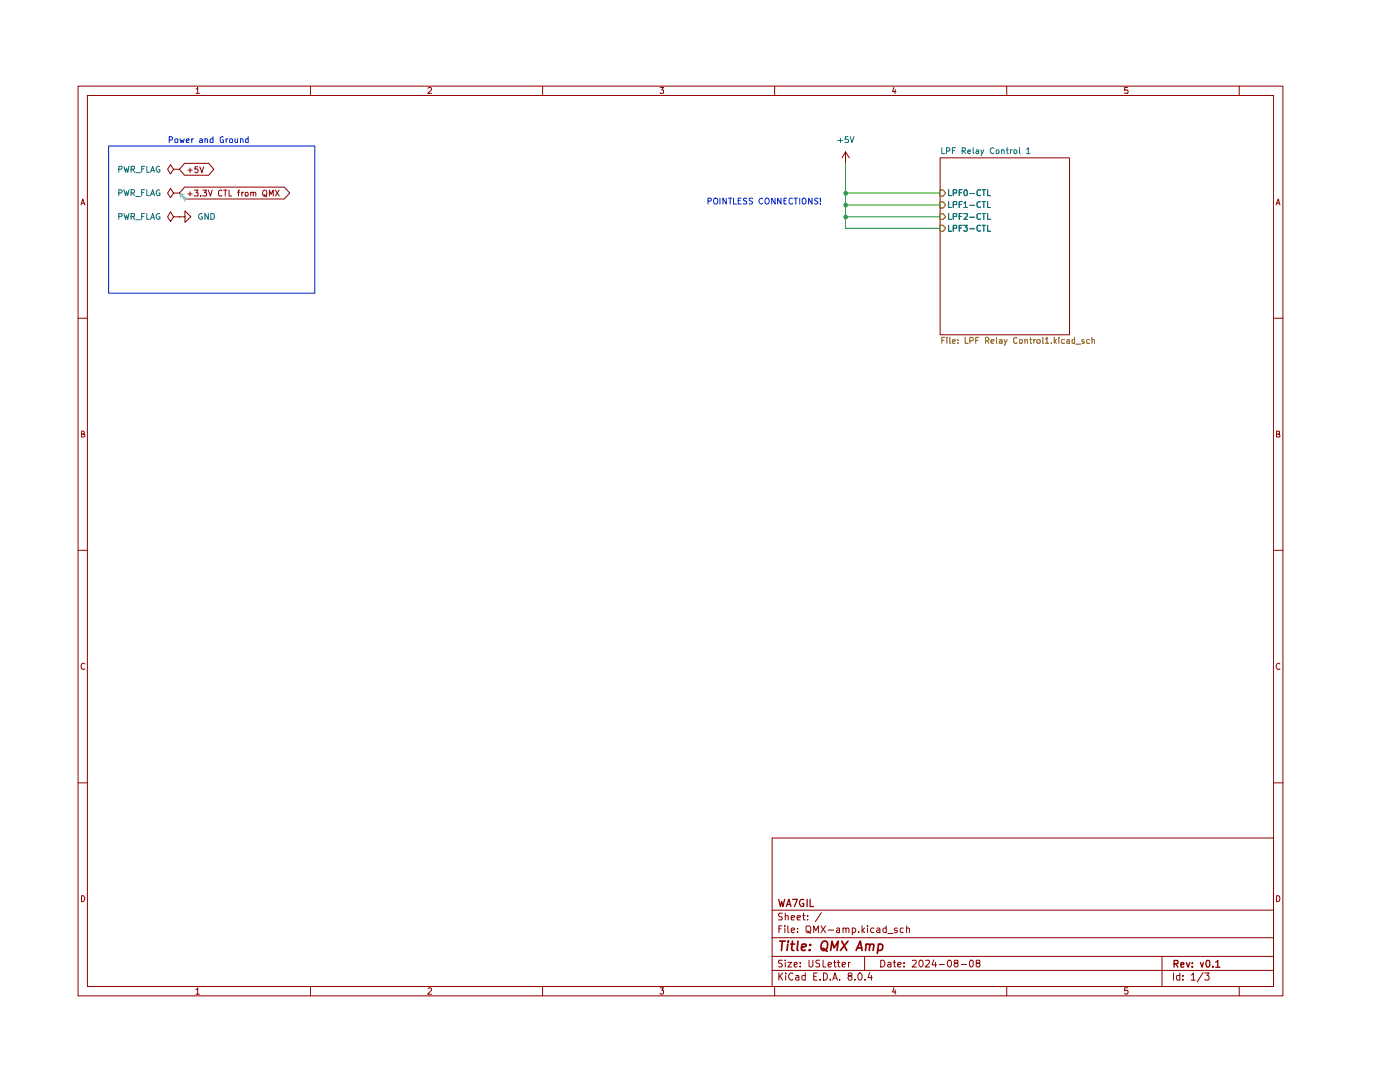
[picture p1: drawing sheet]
<svg xmlns="http://www.w3.org/2000/svg" width="279mm" height="216mm" viewBox="0 0 279 216" stroke-linecap="round" stroke-linejoin="round" font-family="sans-serif">
<g fill="none" stroke="#8e0200" stroke-width=".2">
<path d="M15.6 17.2h240.4v181.5h-240.4zM17.4 19h236.8v177.8h-236.8zM39.1 17.8l.4-.4v1.2M39.1 18.6h.7M62 17.2v1.8M85.4 17.6l.2-.2h.3l.2 .2v.3l-.8 .7h.8M108.3 17.2v1.8M131.7 17.4h.7l-.3 .5 .3 .1v.5h-.7M154.6 17.2v1.8M178.4 17.4l-.3 .9h.7M178.6 17.9v.7M200.9 17.2v1.8"/>
<path d="M225 17.4h-.5v.6l.5-.1 .1 .2-.1 .5-.5-.1M247.3 17.2v1.8M16.2 40.9l.3-1.2 .4 1.2M16.3 40.6h.5M254.7 40.9l.4-1.2 .3 1.2M254.8 40.6h.6M15.6 63.5h1.8M254.2 63.5h1.8M16.3 86.6l.5-.1v-.4l-.5-.1v1.2h.5l.1-.3-.3-.3M254.8 86.6l.6-.1v-.4l-.6-.1v1.2h.6v-.3l-.2-.3M15.6 109.8h1.8M254.2 109.8h1.8"/>
<path d="M16.9 132.5l-.2-.2a.65 .65 0 0 0-.5 .7 .65 .65 0 0 0 .5 .6l.2-.2M255.4 132.5l-.2-.2a.65 .65 0 0 0-.5 .7 .65 .65 0 0 0 .5 .6l.2-.2M15.6 156.2h1.8M254.2 156.2h1.8M16.3 178.7h.4a.66 .66 0 0 1 .2 .8 .66 .66 0 0 1-.6 .4zM154.1 167.2h100.1v29.6h-100.1zM254.8 178.7h.4a.66 .66 0 0 1 .2 .8 .66 .66 0 0 1-.6 .4zM39.1 197.4l.4-.3v1.3M39.1 198.4h.7M62 196.8v1.9M85.4 197.3l.2-.2h.3l.2 .2v.3l-.8 .8h.8M108.3 196.8v1.9"/>
<path d="M131.7 197.1h.7l-.3 .5 .3 .1v.5l-.2 .2h-.3l-.2-.2M154.1 193.6h100.1M154.1 190.8h100.1M154.1 187.1h100.1M154.1 181.6h100.1M154.6 196.8v1.9M155.4 194.1v1.5M155.4 185.3h.5M155.6 194.7l.6 .9M156 184.7h-.6v1.4M156.1 191.6h-.7v.6a.49 .49 0 0 1 .6 .1 .49 .49 0 0 1 0 .6h-.6M156.1 182.3h-.7a.49 .49 0 0 0 .1 .5 .49 .49 0 0 0 .5 .2v.6h-.6"/>
<path d="M156.2 194.1l-.8 .9M156.6 184.7v.1M156.6 185.2v.9M156.7 191.6v.1M156.7 182.8l.5-.1 .1 .9M156.7 182.2v1.4M156.7 192v1M156.8 194.1v.2M156.8 194.6v1M157.2 192h.8l-.8 1h.8M157.2 184.7v1.2l.3 .2M157.9 185.7l.7-.2-.2-.3-.5 .1v.6l.3 .2 .3-.1"/>
<path d="M157.9 183.1l.7-.1-.1-.3h-.5l-.1 .2 .1 .7h.5M158.2 194.3a.55 .55 0 0 0-.7 0 .55 .55 0 0 0-.1 .7l.2 .3a.37 .37 0 0 0 .3 .3 .37 .37 0 0 0 .3-.2M158.5 192.5l.6-.1v-.3h-.6v.8h.6M158.8 194.6h.5l.1 1M159.1 183.1l.7-.1-.1-.3h-.5l-.1 .2 .1 .7h.5M159.2 185.9v.2M159.2 185.3h.1M159.4 195h-.4l-.3 .2 .3 .4 .4-.1M159.7 192.8v.2M159.7 192.1v.1M160.2 182.7h.5M160.4 182.2v1.2v.2h.3"/>
<path d="M160.7 194.6h-.5l-.2 .3v.4l.3 .3 .4-.1M160.7 194.1v1.5M160.9 184.9l.1-.2h.5a.86 .86 0 0 1 0 1.3l-.3 .1-.3-.2zM161.1 185.8l.7 .5M161.2 183.5v.1M161.2 182.7v.2M161.5 191.6v1.2l.2 .2h.3l.2-.3v-1.1M162.4 186.1v-1.4l.4 1 .5-1v1.4M162.4 194.8h.5M163.1 194.1h-.7v1.5h.7M163.6 191.6h-.6l-.2 .3 .2 .3 .6 .2v.4l-.3 .2-.5-.1M163.7 195.4v.2"/>
<path d="M163.8 184.7l1 1.4M163.9 182.1l-1.2 1.8M164.3 191.6v1.4h.5M164.3 194.1h.4l.4 .4v.7l-.4 .4h-.4zM164.8 184.7l-1 1.4M165.3 192.5l.6-.1v-.3l-.5-.1-.1 .2v.6l.1 .2 .5-.1M165.3 185.6h1.1M165.7 195.4v.2M166.2 195.6l.4-1.5 .5 1.5M166.4 192h.5M166.4 195.2h.6M166.5 191.6v1.2l.4 .2"/>
<path d="M167 185.3h.6v.8M167.1 192h.5M167.3 191.6v1.2l.3 .2M167.6 195.4v.2M167.6 185.5l-.6 .2v.3h.6M168.1 192.5l.6-.1v-.3l-.5-.1-.1 .2v.6l.1 .2 .5-.1M168.2 185.3l.3-.1 .3 .1v.8M168.2 185.2v.9M168.8 185.3l.3-.1 .3 .1v.8M169.3 192v1M169.5 194.7l-.3-.2 .3-.4 .5 .2-.1 .3a.56 .56 0 0 0-.5 .3 .56 .56 0 0 0-.1 .6l.5 .1 .2-.2v-.5l-.2-.2M169.7 192l-.4 .3"/>
<path d="M170.1 185.3l.4-.1 .3 .2v.4l-.3 .3-.4-.1M170.1 185.2v1.3M170.6 195.4v.2M171.4 185.9v.2M171.5 194.1a.75 .75 0 0 1 .6 .8 .75 .75 0 0 1-.6 .7 .92 .92 0 0 1 0-1.5zM172 184.7v1.4M172.1 185.6l.5 .5M172.6 185.2l-.6 .5M172.6 190.8v2.8M172.6 195.4v.2M173.1 184.7v.1M173.1 185.2v.9"/>
<path d="M173.6 194.1l-.4 1h.9M173.9 194.6v1M174.4 185.3l-.4-.1-.3 .2v.4l.3 .3 .4-.1M175 185.3l.4-.1 .2 .1v.8M175.6 185.5l-.7 .3v.1l.3 .2 .4-.1M175.8 191.6h.6a.76 .76 0 0 1 .2 .9 .76 .76 0 0 1-.8 .5zM176.9 185.3l-.5-.1-.2 .2v.4l.2 .3 .5-.1M176.9 184.7v1.4M177.2 192.1l.3-.1 .3 .2v.8M177.2 186.3h1M177.8 192.4l-.7 .2 .2 .4 .5-.1M178.2 192h.5"/>
<path d="M178.4 197.1l-.3 .9h.7M178.5 191.6v1.3l.2 .1M178.6 197.5v.9M179.1 185.3l-.4-.1-.2 .1 .1 .3 .5 .1v.3h-.6M179.2 192.5l.6-.1-.1-.4-.5 .2v.6l.2 .2 .3-.1M180.3 185.3l-.4-.1-.2 .1v.6l.2 .2 .4-.1M180.4 192.8v.2M180.4 192.1v.1M180.9 185.3l.2-.1 .4 .1v.8M180.9 184.7v1.4M182.1 191.7l.6-.1 .2 .3-.9 1.1h.9M183.6 191.7v-.1a.68 .68 0 0 1 .7 .6 .68 .68 0 0 1-.6 .8 .89 .89 0 0 1-.1-1.3z"/>
<path d="M184.7 191.7l.7-.1 .1 .3-.8 1.1h.8M186.4 191.5l-.4 1h.9M186.7 192v1M187.5 192.4h1M189.2 191.7l.1-.1a.68 .68 0 0 1 .7 .6 .68 .68 0 0 1-.6 .8 .89 .89 0 0 1-.2-1.3zM190.7 192.2l-.3-.3 .1-.2 .6-.1 .1 .4-.6 .2-.2 .2v.3l.3 .3 .5-.2v-.5l-.3-.1M191.9 192.4h1M193.6 191.6h.5l.1 .3v.8l-.2 .3a.78 .78 0 0 1-.6-.6 .78 .78 0 0 1 .2-.8zM195.1 192.2l-.3-.2v-.3l.7-.1v.5l-.7 .2 .1 .6a.45 .45 0 0 0 .6-.1 .45 .45 0 0 0 0-.6h-.2M200.9 196.8v1.9M225 197.1h-.5v.6l.5-.1 .1 .2-.1 .5-.4 .1-.1-.2M231.9 190.8v6"/>
<path d="M234.2 194.1v1.5M235.5 194.6h-.6l-.1 .3 .1 .6h.6M235.5 194.1v1.5M236.1 195.4v.2M236.1 194.6v.2M237.7 194.6l.5-.5v1.5M237.7 195.6h.8M240.1 194.1l-1.2 1.8M240.5 194.1h.8l-.4 .5 .3 .1v.8l-.6 .1-.1-.2M247.3 196.8v1.9"/>
</g>
<g fill="none" stroke="#8e0200" stroke-width=".25">
<path d="M155.4 179.5l.3 1.4 .3-1 .3 1 .3-1.4M158.2 179.5h.9l-.6 1.4M160.4 179.5a.66 .66 0 0 0-.9 .7 .66 .66 0 0 0 .9 .6v-.5h-.3M161.1 179.5v1.4M161.7 179.5v1.4h.6M156.9 180.9l.5-1.4 .5 1.4M157.1 180.5h.6M234.3 192.3l.8-.1v-.5l-.8-.1v1.4M234.7 192.3l.4 .7M235.7 192.5l.6-.1v-.2h-.6v.7h.6M236.8 192.1l.3 .9 .3-.9M238 192.8v.2"/>
<path d="M238 192.2h.1M239.6 192.1l.3 .9 .3-.9M240.8 191.6h.5l.1 .3v.8l-.3 .3a.82 .82 0 0 1-.3-1.4zM242 192.8v.2M242.6 192l.4-.4v1.4M242.6 193h.9"/>
</g>
<g fill="none" stroke="#8e0200" stroke-width=".34">
<path d="M155.6 187.8h1.1M156.1 187.8l-.1 1.9M157.2 188.4l-.1 1.3M157.3 187.8v.2M157.8 188.4h.8M158.2 187.8l-.2 1.6 .1 .2 .3 .1M159.3 187.8l-.2 1.6 .2 .3M159.9 189.1l1-.3v-.3l-.6-.1-.3 .2v1h.7M161.6 189.5l.1 .1h-.2l.1-.1-.1 .2M161.7 188.5v.1M164.1 188l.3-.2h.4l.3 .2a1.3 1.3 0 0 1-.5 1.7 .6 .6 0 0 1-.8-.6zM164.2 189.2l.3 .1 .6 .5"/>
<path d="M165.8 189.7l.2-1.9 .5 1.3 .8-1.3-.3 1.9M168 187.8l1 1.9M169.2 187.8l-1.5 1.9M170.9 189.7l.8-1.9 .3 1.9M171.1 189.1h.9M172.8 188.6l.3-.2 .5 .1-.1 1.2M172.9 188.4l-.2 1.3M173.6 188.6a.47 .47 0 0 1 .4-.2 .47 .47 0 0 1 .4 .2l-.2 1.1M175.3 188.5l.6-.1 .2 .2v.7a.65 .65 0 0 1-.9 .3M175.3 188.4l-.2 1.8"/>
</g>
<path d="M187.6 42.7h.6l.5 .6-.5 .5h-.6z" fill="#fff"/>
<path d="M187.6 42.7h.6l.5 .6-.5 .5h-.6z" fill="none" stroke="#7d6000" stroke-width=".2"/>
<path d="M189.3 42.6v1.2h.6M190.2 43.2h.6l.1-.5-.7-.1v1.2M191.4 43.2h.5M192 42.6h-.6v1.2M192.4 42.7h.6v.4l-.6 .7h.6M193.5 43.3h1M195.7 42.7a.45 .45 0 0 0-.7 .1v.7a.45 .45 0 0 0 .7 .2M196 42.6h.7M196.3 42.6v1.2M197.1 42.6v1.2h.6" fill="none" stroke="#076f70" stroke-width=".2"/>
<path d="M187.6 45h.6l.5 .6-.5 .5h-.6z" fill="#fff"/>
<path d="M187.6 45h.6l.5 .6-.5 .5h-.6z" fill="none" stroke="#7d6000" stroke-width=".2"/>
<path d="M189.3 45v1.1h.6M190.2 45.6l.7-.1v-.5h-.7v1.1M191.4 45.5h.5M192 45h-.6v1.1M192.4 45h.6l-.3 .4 .3 .1v.5l-.1 .1h-.4l-.1-.1M193.5 45.6h1M195.7 45h-.5l-.2 .2 .1 .8 .2 .1 .4-.1M196 45h.7M196.3 45v1.1M197.1 45v1.1h.6" fill="none" stroke="#076f70" stroke-width=".2"/>
<path d="M187.6 40.3h.6l.5 .6-.5 .6h-.6z" fill="#fff"/>
<path d="M187.6 40.3h.6l.5 .6-.5 .6h-.6z" fill="none" stroke="#7d6000" stroke-width=".2"/>
<path d="M189.3 40.2v1.2h.6M190.2 40.8h.6l.1-.5-.7-.1v1.2M191.4 40.8h.5M192 40.2h-.6v1.2M192.4 40.6l.3-.4v1.2M192.4 41.4h.6M193.5 41h1M195.7 40.3a.45 .45 0 0 0-.7 .2v.6a.45 .45 0 0 0 .7 .2M196 40.2h.7M196.3 40.2v1.2M197.1 40.2v1.2h.6" fill="none" stroke="#076f70" stroke-width=".2"/>
<path d="M187.6 37.9h.6l.5 .6-.5 .6h-.6z" fill="#fff"/>
<path d="M187.6 37.9h.6l.5 .6-.5 .6h-.6z" fill="none" stroke="#7d6000" stroke-width=".2"/>
<path d="M189.3 37.8v1.2h.6M190.2 38.5h.6l.1-.1v-.4l-.1-.2h-.6v1.2M191.4 38.4h.5M192 37.8h-.6v1.2M192.5 37.9l.3-.1 .2 .3v.8l-.1 .1h-.4l-.1-.4zM193.5 38.6h1M195.7 38l-.4-.2-.3 .4v.6l.2 .2 .5-.1M196 37.8h.7M196.3 37.8v1.2M197.1 37.8v1.2h.6" fill="none" stroke="#076f70" stroke-width=".2"/>
<g fill="#fff">
<path d="M187.6 31.5h25.8v35.3h-25.8z"/>
<path d="M187.6 42.7h.6l.5 .6-.5 .5h-.6z"/>
</g>
<path d="M187.6 42.7h.6l.5 .6-.5 .5h-.6z" fill="none" stroke="#7d6000" stroke-width=".2"/>
<path d="M189.3 42.6v1.2h.6M190.2 43.2h.6l.1-.5-.7-.1v1.2M191.4 43.2h.5M192 42.6h-.6v1.2M192.4 42.7h.6v.4l-.6 .7h.6M193.5 43.3h1M195.7 42.7a.45 .45 0 0 0-.7 .1v.7a.45 .45 0 0 0 .7 .2M196 42.6h.7M196.3 42.6v1.2M197.1 42.6v1.2h.6" fill="none" stroke="#076f70" stroke-width=".2"/>
<path d="M187.6 45h.6l.5 .6-.5 .5h-.6z" fill="#fff"/>
<path d="M187.6 45h.6l.5 .6-.5 .5h-.6z" fill="none" stroke="#7d6000" stroke-width=".2"/>
<path d="M189.3 45v1.1h.6M190.2 45.6l.7-.1v-.5h-.7v1.1M191.4 45.5h.5M192 45h-.6v1.1M192.4 45h.6l-.3 .4 .3 .1v.5l-.1 .1h-.4l-.1-.1M193.5 45.6h1M195.7 45h-.5l-.2 .2 .1 .8 .2 .1 .4-.1M196 45h.7M196.3 45v1.1M197.1 45v1.1h.6" fill="none" stroke="#076f70" stroke-width=".2"/>
<path d="M187.6 40.3h.6l.5 .6-.5 .6h-.6z" fill="#fff"/>
<path d="M187.6 40.3h.6l.5 .6-.5 .6h-.6z" fill="none" stroke="#7d6000" stroke-width=".2"/>
<path d="M189.3 40.2v1.2h.6M190.2 40.8h.6l.1-.5-.7-.1v1.2M191.4 40.8h.5M192 40.2h-.6v1.2M192.4 40.6l.3-.4v1.2M192.4 41.4h.6M193.5 41h1M195.7 40.3a.45 .45 0 0 0-.7 .2v.6a.45 .45 0 0 0 .7 .2M196 40.2h.7M196.3 40.2v1.2M197.1 40.2v1.2h.6" fill="none" stroke="#076f70" stroke-width=".2"/>
<path d="M187.6 37.9h.6l.5 .6-.5 .6h-.6z" fill="#fff"/>
<g fill="none" stroke="#7d6000" stroke-width=".2">
<path d="M187.6 37.9h.6l.5 .6-.5 .6h-.6zM188 67.9h.4M188.6 67.3h-.6v1.2M189 67.3v.2M189 67.7v.8M189.6 67.3v1.2h.1M190.1 68.2l.6-.2-.2-.3-.4 .2v.4l.1 .2h.4M191.2 68.4v.1M191.2 67.8v.1M192.6 67.3v1.2h.6M193.5 68h.6l.1-.2v-.3l-.1-.2h-.6v1.2M194.7 67.9h.5"/>
<path d="M195.3 67.3h-.6v1.2M196.7 68h.4l.3-.4-.3-.3h-.4v1.2M196.9 68l.5 .5M197.8 68.2l.6-.2-.2-.3-.4 .2v.4l.1 .2h.4M198.9 67.3l.1 1.2M199.5 67.8l.3-.1 .2 .2v.6h-.5l-.1-.3 .6-.2M200.4 67.7l.3 .8M201 67.7l-.6 1.2M202.9 67.5l-.1-.2a.67 .67 0 0 0-.5 .5 .67 .67 0 0 0 .2 .7l.4-.1M203.5 67.8h.5v.7l-.5-.1zM204.6 67.8l.3-.1 .2 .2v.6M204.6 67.7v.8"/>
<path d="M205.5 67.7h.4M205.7 67.3v1.2h.2M206.3 67.7v.8M206.7 67.7l-.4 .1v.2M207 67.8h.5l.1 .5-.2 .2h-.3l-.2-.2zM208.1 67.3v1.2h.2M208.6 67.6h.2l.2-.3v1.2M208.6 68.5h.7M209.8 68.4v.1M210.4 67.3v1.2M210.5 68.1l.3 .4M210.8 67.7l-.4 .5"/>
<path d="M211.3 67.3v.2M211.3 67.7v.8M212.4 67.8a.36 .36 0 0 0-.6 .2l.1 .5h.5M212.9 67.8l.4-.1 .1 .2v.6h-.5v-.3l.5-.2M214.5 67.3v1.2h-.5v-.7h.5M214.7 68.7h.9M216.3 67.8h-.4v.3l.4 .1v.3h-.4M217.4 67.8a.36 .36 0 0 0-.6 .2l.1 .5h.5M217.9 67.8l.4-.1 .1 .2v.6M217.9 67.3v1.2"/>
</g>
<g fill="none" stroke="#076f70" stroke-width=".2">
<path d="M188 29.5v1.1h.6M188.9 30.1h.5l.2-.1v-.4l-.2-.1h-.5v1.1M189.3 37.8v1.2h.6M190.1 30.1h.4M190.2 38.5h.6l.1-.1v-.4l-.1-.2h-.6v1.2M190.7 29.5h-.6v1.1M191.4 38.4h.5M192 37.8h-.6v1.2M192 30.1h.4l.3-.4-.3-.2h-.4v1.1M192.3 30.1l.4 .5M192.5 37.9l.3-.1 .2 .3v.8l-.1 .1h-.4l-.1-.4zM193.1 30.3l.6-.2-.2-.2-.4 .2v.4l.2 .1h.3"/>
<path d="M193.5 38.6h1M194.2 29.5v1.1h.2M194.8 30l.4-.1 .1 .2v.5M195.3 30.1l-.6 .3 .2 .2h.4M195.7 38l-.4-.2-.3 .4v.6l.2 .2 .5-.1M195.7 29.9l.3 .7M196 37.8h.7M196.3 29.9l-.6 1.2M196.3 37.8v1.2M197.1 37.8v1.2h.6M198.4 29.6l-.3-.1a.6 .6 0 0 0-.5 .6 .6 .6 0 0 0 .5 .5h.3M199 29.9l.3 .1 .1 .1v.4l-.3 .1-.3-.1z"/>
<path d="M199.9 30l.3-.1 .2 .2v.5M199.9 29.9v.7M200.8 29.9h.5M201 29.5v1.1h.3M201.7 29.9v.7M202 29.9l-.3 .1v.1M202.4 30h.5v.6h-.5zM203.5 29.5v1.1h.1M204.9 29.8l.3-.3v1.1M204.9 30.6h.7"/>
</g>
<g fill="none" stroke="#8e0200" stroke-width=".2">
<path d="M34.6 38.5l-.6-.9-.6 .9 .6 1 .6-1h1.2M34.6 33.8l-.6-.9-.6 .9 .6 .9 .6-.9h1.2M35.8 38.5h.1M35.8 33.8h.1M36.8 37.3h19.9l1.1 1.2-1.1 1.2h-19.9l-1-1.2zM36.8 32.6h4.9l1 1.2-1 1.2h-4.9l-1-1.2zM37.5 38.7h.9M37.5 34h.9M37.9 33.5v1M37.9 38.3v.8M38.8 37.9h.7l-.4 .5h.4v.7l-.7-.1M39.5 33.3h-.6v.5h.6v.6l-.5 .1-.1-.2"/>
<path d="M39.9 33.3l.4 1.2 .3-1.2M40 39v.1M40.5 37.9h.7l-.4 .5h.3v.7l-.6-.1M41.6 37.9l.4 1.2 .3-1.2M44.3 38.1l-.4-.2-.3 .4v.6l.2 .2 .5-.1M44.6 37.9h.7M45 37.9v1.2M45.7 37.9v1.2h.5M47.4 38.4h.4M47.8 37.9l-.2 .1v1.1M48.3 38.4v.7M48.6 38.4h-.3v.2"/>
<path d="M48.9 38.4h.5v.7l-.5-.1zM50 38.4h.4l.1 .1v.6M50 38.4v.7M50.5 38.5l.2-.1 .4 .1v.6M52.5 38.1l.2-.2 .4 .1a.87 .87 0 0 1 0 1.1h-.5l-.2-.3zM52.7 38.9l.6 .4M53.8 39.1v-1.2l.3 .9 .4-.9v1.2M54.9 37.9l.8 1.2M55.7 37.9l-.8 1.2M168.7 32.6h.1M168.7 30.3l-.6 1.2M168.7 30.3v2.3"/>
<path d="M168.7 30.3l.8 1.2M187.6 31.5h25.8v35.3h-25.8zM34.6 43.3l-.6-1.1-.6 1.1 .6 .9 .6-.9h1.2M35.8 43.3h1.1v-1.2l1.2 1.2-1.2 1.1v-1.1M35.8 43.3h.1"/>
</g>
<path d="M168.7 32.6v13h18.9M168.7 38.5h18.9M168.7 43.3h18.9M168.7 40.9h18.9" fill="none" stroke="#1c9e00" stroke-width=".2"/>
<g fill="none" stroke="#0020cc" stroke-width=".2">
<path d="M21.7 29.1h41.1v29.4h-41.1zM33.8 27.9h.4l.3-.4-.3-.2h-.4v1.1M35 27.8h.5l-.1 .6h-.4zM35.9 27.7l.3 .7 .1-.5 .3 .5 .1-.7M37.2 28.1l.6-.2-.2-.2-.4 .2v.4l.1 .1h.4M38.3 27.7v.7M38.6 27.7l-.3 .1v.1M39.9 27.8l.3-.1 .2 .2v.5h-.5l-.1-.2 .6-.3M40.9 27.8h.5v.6M40.9 27.7v.7M42.5 27.3v1.1h-.4l-.2-.1 .1-.5h.5M44.5 27.3h-.2l-.4 .3v.6l.2 .2h.5v-.5h-.2"/>
<path d="M45.1 27.7v.7M45.5 27.7l-.4 .2M45.9 27.8h.5l-.1 .6h-.4zM46.9 27.7l.1 .7h.4M47.4 27.7v.7M48 27.8l.3-.1 .2 .2v.5M48 27.7v.7M49.5 27.3v1.1h-.4l-.1-.6h.5M142.5 39.7l.2-.2a.6 .6 0 0 1 .6 .6 .6 .6 0 0 1-.6 .6l-.3-.4zM143.7 39.5v1.2M144.9 39.5v1.2l-.6-1.2v1.2M145.4 39.5h.6"/>
<path d="M145.7 39.5v1.2M146.4 39.5v1.2h.6M147.9 39.5h-.6v1.2h.6M149 39.6l-.4-.1-.3 .3 .2 .2 .5 .2v.4l-.2 .1-.5-.1M150.2 39.6h-.7v.4l.7 .4-.3 .3-.4-.1M152.2 39.6l-.3-.1a.6 .6 0 0 0-.4 .7l.4 .5 .3-.1M152.7 39.7l.3-.2a.6 .6 0 0 1 .5 .6 .6 .6 0 0 1-.5 .6l-.3-.4zM154.7 39.5v1.2l-.7-1.2v1.2M155.9 39.5v1.2l-.7-1.2v1.2M157 39.5h-.5v1.2h.5M158.2 39.6a.45 .45 0 0 0-.7 .2l.1 .8 .2 .1 .4-.1M158.5 39.5h.7"/>
<path d="M158.8 39.5v1.2M159.6 39.5v1.2M160.1 39.7l.5-.2a.65 .65 0 0 1 .3 .7 .65 .65 0 0 1-.5 .5l-.3-.1zM162.1 39.5v1.2l-.7-1.2v1.2M163.2 39.6h-.6v.4l.6 .2v.3l-.2 .2-.4-.1M163.7 39.5v.7M141.3 40.1l.6-.1v-.4l-.6-.1v1.2M147.3 40h.4M156.5 40h.3M163.7 40.6v.1"/>
</g>
<path d="M187.6 42.7h.6l.5 .6-.5 .5h-.6z" fill="#fff"/>
<path d="M187.6 42.7h.6l.5 .6-.5 .5h-.6z" fill="none" stroke="#7d6000" stroke-width=".2"/>
<path d="M189.3 42.6v1.2h.6M190.2 43.2h.6l.1-.5-.7-.1v1.2M191.4 43.2h.5M192 42.6h-.6v1.2M192.4 42.7h.6v.4l-.6 .7h.6M193.5 43.3h1M195.7 42.7a.45 .45 0 0 0-.7 .1v.7a.45 .45 0 0 0 .7 .2M196 42.6h.7M196.3 42.6v1.2M197.1 42.6v1.2h.6" fill="none" stroke="#076f70" stroke-width=".2"/>
<path d="M187.6 45h.6l.5 .6-.5 .5h-.6z" fill="#fff"/>
<path d="M187.6 45h.6l.5 .6-.5 .5h-.6z" fill="none" stroke="#7d6000" stroke-width=".2"/>
<path d="M189.3 45v1.1h.6M190.2 45.6l.7-.1v-.5h-.7v1.1M191.4 45.5h.5M192 45h-.6v1.1M192.4 45h.6l-.3 .4 .3 .1v.5l-.1 .1h-.4l-.1-.1M193.5 45.6h1M195.7 45h-.5l-.2 .2 .1 .8 .2 .1 .4-.1M196 45h.7M196.3 45v1.1M197.1 45v1.1h.6" fill="none" stroke="#076f70" stroke-width=".2"/>
<path d="M187.6 40.3h.6l.5 .6-.5 .6h-.6z" fill="#fff"/>
<path d="M187.6 40.3h.6l.5 .6-.5 .6h-.6z" fill="none" stroke="#7d6000" stroke-width=".2"/>
<path d="M189.3 40.2v1.2h.6M190.2 40.8h.6l.1-.5-.7-.1v1.2M191.4 40.8h.5M192 40.2h-.6v1.2M192.4 40.6l.3-.4v1.2M192.4 41.4h.6M193.5 41h1M195.7 40.3a.45 .45 0 0 0-.7 .2v.6a.45 .45 0 0 0 .7 .2M196 40.2h.7M196.3 40.2v1.2M197.1 40.2v1.2h.6" fill="none" stroke="#076f70" stroke-width=".2"/>
<path d="M187.6 37.9h.6l.5 .6-.5 .6h-.6z" fill="#fff"/>
<path d="M187.6 37.9h.6l.5 .6-.5 .6h-.6z" fill="none" stroke="#7d6000" stroke-width=".2"/>
<path d="M189.3 37.8v1.2h.6M190.2 38.5h.6l.1-.1v-.4l-.1-.2h-.6v1.2M191.4 38.4h.5M192 37.8h-.6v1.2M192.5 37.9l.3-.1 .2 .3v.8l-.1 .1h-.4l-.1-.4zM193.5 38.6h1M195.7 38l-.4-.2-.3 .4v.6l.2 .2 .5-.1M196 37.8h.7M196.3 37.8v1.2M197.1 37.8v1.2h.6" fill="none" stroke="#076f70" stroke-width=".2"/>
<g fill="#1c9e00">
<circle cx="168.8" cy="43.3" r=".47"/>
<circle cx="168.8" cy="40.9" r=".47"/>
<circle cx="168.8" cy="38.6" r=".47"/>
</g>
<g fill="none" stroke="#076f70" stroke-width=".2">
<path d="M23.7 38.5h.4l.3-.4-.3-.3h-.4v1.2M23.7 33.8l.6-.1 .1-.3-.2-.2h-.5v1.2M24.7 37.8l.4 1.2 .1-.8 .3 .8 .2-1.2M24.7 33.2l.4 1.2 .1-.9 .3 .9 .2-1.2M26.2 38.5h.5l.1-.1v-.4l-.1-.2h-.5v1.2M26.2 33.8l.6-.1v-.4l-.6-.1v1.2M26.5 38.5l.3 .5M26.5 33.8l.3 .6M27.1 39.2h.9M27.1 34.5h.9M28.3 38.4h.4M28.3 33.7h.4"/>
<path d="M28.9 37.8h-.6v1.2M28.9 33.2h-.6v1.2M29.3 37.8v1.2h.5M29.3 33.2v1.2h.5M30.1 39l.4-1.2 .3 1.2M30.1 34.4l.4-1.2 .3 1.2M30.1 38.7h.6M30.1 34h.6M31.8 37.9l-.1-.1a.66 .66 0 0 0-.5 .5 .66 .66 0 0 0 .2 .7l.5-.1v-.4h-.2M31.8 33.2h-.4a.67 .67 0 0 0-.2 .7 .67 .67 0 0 0 .5 .5l.2-.2v-.3h-.2M167.2 28h.9M167.7 27.6v.8"/>
<path d="M169.2 27.3h-.5v.6l.5-.1 .1 .1v.4l-.1 .1h-.5M169.7 27.3l.3 1.1 .4-1.1M23.7 43.2h.5l.2-.2-.1-.3-.6-.1v1.2M24.7 42.6l.4 1.2 .1-.9 .3 .9 .2-1.2M26.2 43.2h.6v-.5l-.6-.1v1.2M26.5 43.2l.3 .6M27.1 43.9h.9M28.3 43.2h.4M28.9 42.6h-.6v1.2M29.3 42.6v1.2h.5M30.1 43.8l.4-1.2 .3 1.2M30.1 43.4h.6"/>
<path d="M31.8 42.7a.54 .54 0 0 0-.6 .5 .54 .54 0 0 0 .7 .5v-.4h-.2M40.3 42.7l-.3-.1a.61 .61 0 0 0-.4 .6 .61 .61 0 0 0 .5 .6l.3-.1v-.4h-.3M41.6 42.6v1.2l-.7-1.2v1.2M42.1 42.6h.3l.4 .2v.7l-.4 .3h-.3z"/>
</g>
<path d="M35.9 38.6l1.1 .1-.6 .3 1.2 .7-.6 .1v.5l-.8-1.2-.3 .6z" fill="#6bc9ca"/>
</svg>
